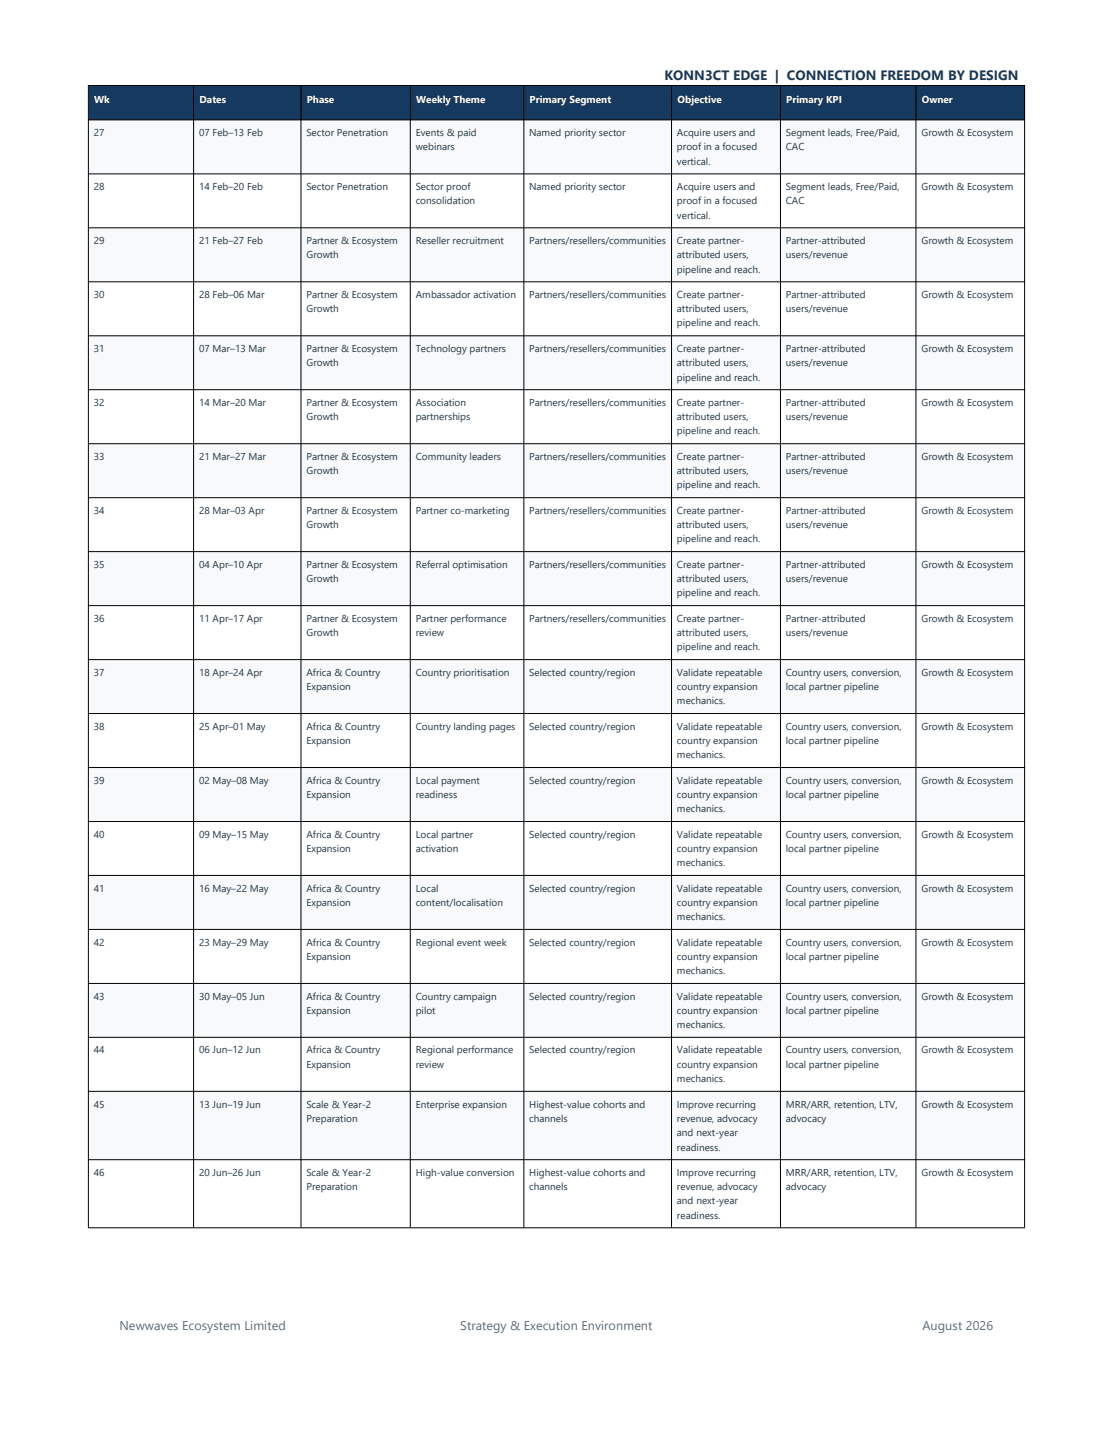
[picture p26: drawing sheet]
<svg xmlns="http://www.w3.org/2000/svg" width="216mm" height="279mm" viewBox="0 0 216 279" stroke-linecap="round" stroke-linejoin="round" font-family="sans-serif">
<defs><g id="words">
<text font-size="2.6" fill="#163a5f" x="128.9" y="15.6">KONN3CT EDGE | CONNECTION FREEDOM BY DESIGN</text>
<g font-size="2.5" fill="#5d6b78">
<text x="23.2" y="258.1">Newwaves Ecosystem Limited</text>
<text x="89.3" y="258.1">Strategy &amp; Execution Environment</text>
<text x="178.9" y="258.1">August 2026</text>
</g>
<g font-size="1.9" fill="#fff">
<text x="18.3" y="19.9">Wk</text>
<text x="38.7" y="19.9">Dates</text>
<text x="59.5" y="19.9">Phase</text>
<text x="80.7" y="19.9">Weekly Theme</text>
<text x="102.7" y="19.9">Primary Segment</text>
<text x="131.4" y="19.9">Objective</text>
<text x="152.5" y="19.9">Primary KPI</text>
<text x="178.8" y="19.9">Owner</text>
</g>
<g font-size="1.9" fill="#243746">
<text x="18.2" y="26.4">27</text>
<text x="38.6" y="26.4">07 Feb–13 Feb</text>
<text x="59.4" y="26.4">Sector Penetration</text>
<text x="80.6" y="26.4">Events &amp; paid</text>
<text x="80.6" y="29.1">webinars</text>
<text x="102.7" y="26.4">Named priority sector</text>
<text x="131.3" y="26.4">Acquire users and</text>
<text x="131.3" y="29.1">proof in a focused</text>
<text x="152.4" y="26.4">Segment leads, Free/Paid,</text>
<text x="152.4" y="29.1">CAC</text>
<text x="178.7" y="26.4">Growth &amp; Ecosystem</text>
<text x="131.3" y="31.9">vertical.</text>
<text x="18.2" y="36.8">28</text>
<text x="38.6" y="36.8">14 Feb–20 Feb</text>
<text x="59.4" y="36.8">Sector Penetration</text>
<text x="80.6" y="36.8">Sector proof</text>
<text x="80.6" y="39.6">consolidation</text>
<text x="102.7" y="36.8">Named priority sector</text>
<text x="131.3" y="36.8">Acquire users and</text>
<text x="131.3" y="39.6">proof in a focused</text>
<text x="152.4" y="36.8">Segment leads, Free/Paid,</text>
<text x="152.4" y="39.6">CAC</text>
<text x="178.7" y="36.8">Growth &amp; Ecosystem</text>
<text x="18.2" y="47.3">29</text>
<text x="38.6" y="47.3">21 Feb–27 Feb</text>
<text x="59.4" y="47.3">Partner &amp; Ecosystem</text>
<text x="80.6" y="47.3">Reseller recruitment</text>
<text x="102.7" y="47.3">Partners/resellers/communities</text>
<text x="131.3" y="42.4">vertical.</text>
<text x="131.3" y="47.3">Create partner-</text>
<text x="152.4" y="47.3">Partner-attributed</text>
<text x="178.7" y="47.3">Growth &amp; Ecosystem</text>
<text x="59.4" y="50.1">Growth</text>
<text x="131.3" y="50.1">attributed users,</text>
<text x="131.3" y="52.9">pipeline and reach.</text>
<text x="152.4" y="50.1">users/revenue</text>
<text x="18.2" y="57.8">30</text>
<text x="38.6" y="57.8">28 Feb–06 Mar</text>
<text x="59.4" y="57.8">Partner &amp; Ecosystem</text>
<text x="80.6" y="57.8">Ambassador activation</text>
<text x="102.7" y="57.8">Partners/resellers/communities</text>
<text x="131.3" y="57.8">Create partner-</text>
<text x="152.4" y="57.8">Partner-attributed</text>
<text x="178.7" y="57.8">Growth &amp; Ecosystem</text>
<text x="59.4" y="60.6">Growth</text>
<text x="131.3" y="60.6">attributed users,</text>
<text x="131.3" y="63.3">pipeline and reach.</text>
<text x="152.4" y="60.6">users/revenue</text>
<text x="18.2" y="68.3">31</text>
<text x="38.6" y="68.3">07 Mar–13 Mar</text>
<text x="59.4" y="68.3">Partner &amp; Ecosystem</text>
<text x="59.4" y="71.1">Growth</text>
<text x="80.6" y="68.3">Technology partners</text>
<text x="102.7" y="68.3">Partners/resellers/communities</text>
<text x="131.3" y="68.3">Create partner-</text>
<text x="131.3" y="71.1">attributed users,</text>
<text x="152.4" y="68.3">Partner-attributed</text>
<text x="152.4" y="71.1">users/revenue</text>
<text x="178.7" y="68.3">Growth &amp; Ecosystem</text>
<text x="131.3" y="73.8">pipeline and reach.</text>
<text x="18.2" y="78.8">32</text>
<text x="38.6" y="78.8">14 Mar–20 Mar</text>
<text x="59.4" y="78.8">Partner &amp; Ecosystem</text>
<text x="59.4" y="81.5">Growth</text>
<text x="80.6" y="78.8">Association</text>
<text x="80.6" y="81.5">partnerships</text>
<text x="102.7" y="78.8">Partners/resellers/communities</text>
<text x="131.3" y="78.8">Create partner-</text>
<text x="131.3" y="81.5">attributed users,</text>
<text x="152.4" y="78.8">Partner-attributed</text>
<text x="152.4" y="81.5">users/revenue</text>
<text x="178.7" y="78.8">Growth &amp; Ecosystem</text>
<text x="18.2" y="89.2">33</text>
<text x="38.6" y="89.2">21 Mar–27 Mar</text>
<text x="59.4" y="89.2">Partner &amp; Ecosystem</text>
<text x="80.6" y="89.2">Community leaders</text>
<text x="102.7" y="89.2">Partners/resellers/communities</text>
<text x="131.3" y="84.3">pipeline and reach.</text>
<text x="131.3" y="89.2">Create partner-</text>
<text x="152.4" y="89.2">Partner-attributed</text>
<text x="178.7" y="89.2">Growth &amp; Ecosystem</text>
<text x="59.4" y="92">Growth</text>
<text x="131.3" y="92">attributed users,</text>
<text x="131.3" y="94.8">pipeline and reach.</text>
<text x="152.4" y="92">users/revenue</text>
<text x="18.2" y="99.7">34</text>
<text x="38.6" y="99.7">28 Mar–03 Apr</text>
<text x="59.4" y="99.7">Partner &amp; Ecosystem</text>
<text x="80.6" y="99.7">Partner co-marketing</text>
<text x="102.7" y="99.7">Partners/resellers/communities</text>
<text x="131.3" y="99.7">Create partner-</text>
<text x="152.4" y="99.7">Partner-attributed</text>
<text x="178.7" y="99.7">Growth &amp; Ecosystem</text>
<text x="59.4" y="102.5">Growth</text>
<text x="131.3" y="102.5">attributed users,</text>
<text x="131.3" y="105.3">pipeline and reach.</text>
<text x="152.4" y="102.5">users/revenue</text>
<text x="18.2" y="110.2">35</text>
<text x="38.6" y="110.2">04 Apr–10 Apr</text>
<text x="59.4" y="110.2">Partner &amp; Ecosystem</text>
<text x="59.4" y="112.9">Growth</text>
<text x="80.6" y="110.2">Referral optimisation</text>
<text x="102.7" y="110.2">Partners/resellers/communities</text>
<text x="131.3" y="110.2">Create partner-</text>
<text x="131.3" y="112.9">attributed users,</text>
<text x="152.4" y="110.2">Partner-attributed</text>
<text x="152.4" y="112.9">users/revenue</text>
<text x="178.7" y="110.2">Growth &amp; Ecosystem</text>
<text x="131.3" y="115.7">pipeline and reach.</text>
<text x="18.2" y="120.6">36</text>
<text x="38.6" y="120.6">11 Apr–17 Apr</text>
<text x="59.4" y="120.6">Partner &amp; Ecosystem</text>
<text x="59.4" y="123.4">Growth</text>
<text x="80.6" y="120.6">Partner performance</text>
<text x="80.6" y="123.4">review</text>
<text x="102.7" y="120.6">Partners/resellers/communities</text>
<text x="131.3" y="120.6">Create partner-</text>
<text x="131.3" y="123.4">attributed users,</text>
<text x="152.4" y="120.6">Partner-attributed</text>
<text x="152.4" y="123.4">users/revenue</text>
<text x="178.7" y="120.6">Growth &amp; Ecosystem</text>
<text x="18.2" y="131.1">37</text>
<text x="38.6" y="131.1">18 Apr–24 Apr</text>
<text x="59.4" y="131.1">Africa &amp; Country</text>
<text x="80.6" y="131.1">Country prioritisation</text>
<text x="102.7" y="131.1">Selected country/region</text>
<text x="131.3" y="126.2">pipeline and reach.</text>
<text x="131.3" y="131.1">Validate repeatable</text>
<text x="152.4" y="131.1">Country users, conversion,</text>
<text x="178.7" y="131.1">Growth &amp; Ecosystem</text>
<text x="59.4" y="133.9">Expansion</text>
<text x="131.3" y="133.9">country expansion</text>
<text x="131.3" y="136.7">mechanics.</text>
<text x="152.4" y="133.9">local partner pipeline</text>
<text x="18.2" y="141.6">38</text>
<text x="38.6" y="141.6">25 Apr–01 May</text>
<text x="59.4" y="141.6">Africa &amp; Country</text>
<text x="80.6" y="141.6">Country landing pages</text>
<text x="102.7" y="141.6">Selected country/region</text>
<text x="131.3" y="141.6">Validate repeatable</text>
<text x="152.4" y="141.6">Country users, conversion,</text>
<text x="178.7" y="141.6">Growth &amp; Ecosystem</text>
<text x="59.4" y="144.4">Expansion</text>
<text x="131.3" y="144.4">country expansion</text>
<text x="131.3" y="147.1">mechanics.</text>
<text x="152.4" y="144.4">local partner pipeline</text>
<text x="18.2" y="152">39</text>
<text x="38.6" y="152">02 May–08 May</text>
<text x="59.4" y="152">Africa &amp; Country</text>
<text x="59.4" y="154.8">Expansion</text>
<text x="80.6" y="152">Local payment</text>
<text x="80.6" y="154.8">readiness</text>
<text x="102.7" y="152">Selected country/region</text>
<text x="131.3" y="152">Validate repeatable</text>
<text x="131.3" y="154.8">country expansion</text>
<text x="152.4" y="152">Country users, conversion,</text>
<text x="152.4" y="154.8">local partner pipeline</text>
<text x="178.7" y="152">Growth &amp; Ecosystem</text>
<text x="131.3" y="157.6">mechanics.</text>
<text x="18.2" y="162.5">40</text>
<text x="38.6" y="162.5">09 May–15 May</text>
<text x="59.4" y="162.5">Africa &amp; Country</text>
<text x="59.4" y="165.3">Expansion</text>
<text x="80.6" y="162.5">Local partner</text>
<text x="80.6" y="165.3">activation</text>
<text x="102.7" y="162.5">Selected country/region</text>
<text x="131.3" y="162.5">Validate repeatable</text>
<text x="131.3" y="165.3">country expansion</text>
<text x="152.4" y="162.5">Country users, conversion,</text>
<text x="152.4" y="165.3">local partner pipeline</text>
<text x="178.7" y="162.5">Growth &amp; Ecosystem</text>
<text x="18.2" y="173">41</text>
<text x="38.6" y="173">16 May–22 May</text>
<text x="59.4" y="173">Africa &amp; Country</text>
<text x="80.6" y="173">Local</text>
<text x="102.7" y="173">Selected country/region</text>
<text x="131.3" y="168.1">mechanics.</text>
<text x="131.3" y="173">Validate repeatable</text>
<text x="152.4" y="173">Country users, conversion,</text>
<text x="178.7" y="173">Growth &amp; Ecosystem</text>
<text x="59.4" y="175.8">Expansion</text>
<text x="80.6" y="175.8">content/localisation</text>
<text x="131.3" y="175.8">country expansion</text>
<text x="131.3" y="178.5">mechanics.</text>
<text x="152.4" y="175.8">local partner pipeline</text>
<text x="18.2" y="183.5">42</text>
<text x="38.6" y="183.5">23 May–29 May</text>
<text x="59.4" y="183.5">Africa &amp; Country</text>
<text x="80.6" y="183.5">Regional event week</text>
<text x="102.7" y="183.5">Selected country/region</text>
<text x="131.3" y="183.5">Validate repeatable</text>
<text x="152.4" y="183.5">Country users, conversion,</text>
<text x="178.7" y="183.5">Growth &amp; Ecosystem</text>
<text x="59.4" y="186.2">Expansion</text>
<text x="131.3" y="186.2">country expansion</text>
<text x="131.3" y="189">mechanics.</text>
<text x="152.4" y="186.2">local partner pipeline</text>
<text x="18.2" y="193.9">43</text>
<text x="38.6" y="193.9">30 May–05 Jun</text>
<text x="59.4" y="193.9">Africa &amp; Country</text>
<text x="59.4" y="196.7">Expansion</text>
<text x="80.6" y="193.9">Country campaign</text>
<text x="80.6" y="196.7">pilot</text>
<text x="102.7" y="193.9">Selected country/region</text>
<text x="131.3" y="193.9">Validate repeatable</text>
<text x="131.3" y="196.7">country expansion</text>
<text x="152.4" y="193.9">Country users, conversion,</text>
<text x="152.4" y="196.7">local partner pipeline</text>
<text x="178.7" y="193.9">Growth &amp; Ecosystem</text>
<text x="131.3" y="199.5">mechanics.</text>
<text x="18.2" y="204.4">44</text>
<text x="38.6" y="204.4">06 Jun–12 Jun</text>
<text x="59.4" y="204.4">Africa &amp; Country</text>
<text x="59.4" y="207.2">Expansion</text>
<text x="80.6" y="204.4">Regional performance</text>
<text x="80.6" y="207.2">review</text>
<text x="102.7" y="204.4">Selected country/region</text>
<text x="131.3" y="204.4">Validate repeatable</text>
<text x="131.3" y="207.2">country expansion</text>
<text x="131.3" y="210">mechanics.</text>
<text x="152.4" y="204.4">Country users, conversion,</text>
<text x="152.4" y="207.2">local partner pipeline</text>
<text x="178.7" y="204.4">Growth &amp; Ecosystem</text>
<text x="18.2" y="214.9">45</text>
<text x="38.6" y="214.9">13 Jun–19 Jun</text>
<text x="59.4" y="214.9">Scale &amp; Year-2</text>
<text x="80.6" y="214.9">Enterprise expansion</text>
<text x="102.7" y="214.9">Highest-value cohorts and</text>
<text x="131.3" y="214.9">Improve recurring</text>
<text x="152.4" y="214.9">MRR/ARR, retention, LTV,</text>
<text x="178.7" y="214.9">Growth &amp; Ecosystem</text>
<text x="59.4" y="217.7">Preparation</text>
<text x="102.7" y="217.7">channels</text>
<text x="131.3" y="217.7">revenue, advocacy</text>
<text x="131.3" y="220.4">and next-year</text>
<text x="152.4" y="217.7">advocacy</text>
<text x="131.3" y="223.2">readiness.</text>
<text x="18.2" y="228.2">46</text>
<text x="38.6" y="228.2">20 Jun–26 Jun</text>
<text x="59.4" y="228.2">Scale &amp; Year-2</text>
<text x="59.4" y="230.9">Preparation</text>
<text x="80.6" y="228.2">High-value conversion</text>
<text x="102.7" y="228.2">Highest-value cohorts and</text>
<text x="102.7" y="230.9">channels</text>
<text x="131.3" y="228.2">Improve recurring</text>
<text x="131.3" y="230.9">revenue, advocacy</text>
<text x="131.3" y="233.7">and next-year</text>
<text x="152.4" y="228.2">MRR/ARR, retention, LTV,</text>
<text x="152.4" y="230.9">advocacy</text>
<text x="178.7" y="228.2">Growth &amp; Ecosystem</text>
<text x="131.3" y="236.5">readiness.</text>
</g>
</g></defs>
<g fill="#163a5f">
<path d="M17.2 16.7h20.3v6.5h-20.3z" fill-rule="evenodd"/>
<path d="M37.6 16.7h20.7v6.5h-20.7z" fill-rule="evenodd"/>
<path d="M58.4 16.7h21.2v6.5h-21.2z" fill-rule="evenodd"/>
<path d="M79.6 16.7h22v6.5h-22z" fill-rule="evenodd"/>
<path d="M101.7 16.7h28.5v6.5h-28.5z" fill-rule="evenodd"/>
<path d="M130.3 16.7h21.1v6.5h-21.1z" fill-rule="evenodd"/>
<path d="M151.4 16.7h26.2v6.5h-26.2z" fill-rule="evenodd"/>
<path d="M177.7 16.7h21v6.5h-21z" fill-rule="evenodd"/>
</g>
<g fill="#f7f9fa">
<path d="M17.2 23.3h20.3v10.4h-20.3z" fill-rule="evenodd"/>
<path d="M37.6 23.3h20.7v10.4h-20.7z" fill-rule="evenodd"/>
<path d="M58.4 23.3h21.2v10.4h-21.2z" fill-rule="evenodd"/>
<path d="M79.6 23.3h22v10.4h-22z" fill-rule="evenodd"/>
<path d="M101.7 23.3h28.5v10.4h-28.5z" fill-rule="evenodd"/>
<path d="M130.3 23.3h21.1v10.4h-21.1z" fill-rule="evenodd"/>
<path d="M151.4 23.3h26.2v10.4h-26.2z" fill-rule="evenodd"/>
<path d="M177.7 23.3h21v10.4h-21z" fill-rule="evenodd"/>
<path d="M17.2 44.3h20.3v10.3h-20.3z" fill-rule="evenodd"/>
<path d="M37.6 44.3h20.7v10.3h-20.7z" fill-rule="evenodd"/>
<path d="M58.4 44.3h21.2v10.3h-21.2z" fill-rule="evenodd"/>
<path d="M79.6 44.3h22v10.3h-22z" fill-rule="evenodd"/>
<path d="M101.7 44.3h28.5v10.3h-28.5z" fill-rule="evenodd"/>
<path d="M130.3 44.3h21.1v10.3h-21.1z" fill-rule="evenodd"/>
<path d="M151.4 44.3h26.2v10.3h-26.2z" fill-rule="evenodd"/>
<path d="M177.7 44.3h21v10.3h-21z" fill-rule="evenodd"/>
<path d="M17.2 65.2h20.3v10.4h-20.3z" fill-rule="evenodd"/>
<path d="M37.6 65.2h20.7v10.4h-20.7z" fill-rule="evenodd"/>
<path d="M58.4 65.2h21.2v10.4h-21.2z" fill-rule="evenodd"/>
<path d="M79.6 65.2h22v10.4h-22z" fill-rule="evenodd"/>
<path d="M101.7 65.2h28.5v10.4h-28.5z" fill-rule="evenodd"/>
<path d="M130.3 65.2h21.1v10.4h-21.1z" fill-rule="evenodd"/>
<path d="M151.4 65.2h26.2v10.4h-26.2z" fill-rule="evenodd"/>
<path d="M177.7 65.2h21v10.4h-21z" fill-rule="evenodd"/>
<path d="M17.2 86.1h20.3v10.4h-20.3z" fill-rule="evenodd"/>
<path d="M37.6 86.1h20.7v10.4h-20.7z" fill-rule="evenodd"/>
<path d="M58.4 86.1h21.2v10.4h-21.2z" fill-rule="evenodd"/>
<path d="M79.6 86.1h22v10.4h-22z" fill-rule="evenodd"/>
<path d="M101.7 86.1h28.5v10.4h-28.5z" fill-rule="evenodd"/>
<path d="M130.3 86.1h21.1v10.4h-21.1z" fill-rule="evenodd"/>
<path d="M151.4 86.1h26.2v10.4h-26.2z" fill-rule="evenodd"/>
<path d="M177.7 86.1h21v10.4h-21z" fill-rule="evenodd"/>
<path d="M17.2 107.1h20.3v10.4h-20.3z" fill-rule="evenodd"/>
<path d="M37.6 107.1h20.7v10.4h-20.7z" fill-rule="evenodd"/>
<path d="M58.4 107.1h21.2v10.4h-21.2z" fill-rule="evenodd"/>
<path d="M79.6 107.1h22v10.4h-22z" fill-rule="evenodd"/>
<path d="M101.7 107.1h28.5v10.4h-28.5z" fill-rule="evenodd"/>
<path d="M130.3 107.1h21.1v10.4h-21.1z" fill-rule="evenodd"/>
<path d="M151.4 107.1h26.2v10.4h-26.2z" fill-rule="evenodd"/>
<path d="M177.7 107.1h21v10.4h-21z" fill-rule="evenodd"/>
<path d="M17.2 128h20.3v10.4h-20.3z" fill-rule="evenodd"/>
<path d="M37.6 128h20.7v10.4h-20.7z" fill-rule="evenodd"/>
<path d="M58.4 128h21.2v10.4h-21.2z" fill-rule="evenodd"/>
<path d="M79.6 128h22v10.4h-22z" fill-rule="evenodd"/>
<path d="M101.7 128h28.5v10.4h-28.5z" fill-rule="evenodd"/>
<path d="M130.3 128h21.1v10.4h-21.1z" fill-rule="evenodd"/>
<path d="M151.4 128h26.2v10.4h-26.2z" fill-rule="evenodd"/>
<path d="M177.7 128h21v10.4h-21z" fill-rule="evenodd"/>
<path d="M17.2 149h20.3v10.3h-20.3z" fill-rule="evenodd"/>
<path d="M37.6 149h20.7v10.3h-20.7z" fill-rule="evenodd"/>
<path d="M58.4 149h21.2v10.3h-21.2z" fill-rule="evenodd"/>
<path d="M79.6 149h22v10.3h-22z" fill-rule="evenodd"/>
<path d="M101.7 149h28.5v10.3h-28.5z" fill-rule="evenodd"/>
<path d="M130.3 149h21.1v10.3h-21.1z" fill-rule="evenodd"/>
<path d="M151.4 149h26.2v10.3h-26.2z" fill-rule="evenodd"/>
<path d="M177.7 149h21v10.3h-21z" fill-rule="evenodd"/>
<path d="M17.2 169.9h20.3v10.4h-20.3z" fill-rule="evenodd"/>
<path d="M37.6 169.9h20.7v10.4h-20.7z" fill-rule="evenodd"/>
<path d="M58.4 169.9h21.2v10.4h-21.2z" fill-rule="evenodd"/>
<path d="M79.6 169.9h22v10.4h-22z" fill-rule="evenodd"/>
<path d="M101.7 169.9h28.5v10.4h-28.5z" fill-rule="evenodd"/>
<path d="M130.3 169.9h21.1v10.4h-21.1z" fill-rule="evenodd"/>
<path d="M151.4 169.9h26.2v10.4h-26.2z" fill-rule="evenodd"/>
<path d="M177.7 169.9h21v10.4h-21z" fill-rule="evenodd"/>
<path d="M17.2 190.9h20.3v10.3h-20.3z" fill-rule="evenodd"/>
<path d="M37.6 190.9h20.7v10.3h-20.7z" fill-rule="evenodd"/>
<path d="M58.4 190.9h21.2v10.3h-21.2z" fill-rule="evenodd"/>
<path d="M79.6 190.9h22v10.3h-22z" fill-rule="evenodd"/>
<path d="M101.7 190.9h28.5v10.3h-28.5z" fill-rule="evenodd"/>
<path d="M130.3 190.9h21.1v10.3h-21.1z" fill-rule="evenodd"/>
<path d="M151.4 190.9h26.2v10.3h-26.2z" fill-rule="evenodd"/>
<path d="M177.7 190.9h21v10.3h-21z" fill-rule="evenodd"/>
<path d="M17.2 211.8h20.3v13.2h-20.3z" fill-rule="evenodd"/>
<path d="M37.6 211.8h20.7v13.2h-20.7z" fill-rule="evenodd"/>
<path d="M58.4 211.8h21.2v13.2h-21.2z" fill-rule="evenodd"/>
<path d="M79.6 211.8h22v13.2h-22z" fill-rule="evenodd"/>
<path d="M101.7 211.8h28.5v13.2h-28.5z" fill-rule="evenodd"/>
<path d="M130.3 211.8h21.1v13.2h-21.1z" fill-rule="evenodd"/>
<path d="M151.4 211.8h26.2v13.2h-26.2z" fill-rule="evenodd"/>
<path d="M177.7 211.8h21v13.2h-21z" fill-rule="evenodd"/>
</g>
<g fill="none" stroke="#000" stroke-width=".19">
<path d="M17.1 16.6h181.7M17.1 16.5v221.6M37.6 16.5v221.6M58.4 16.5v221.6M79.6 16.5v221.6M101.6 16.5v221.6M130.3 16.5v221.6M151.4 16.5v221.6M177.7 16.5v221.6M198.8 16.5v221.6M17.1 23.3h181.7M17.1 33.7h181.7"/>
<path d="M17.1 44.2h181.7M17.1 54.7h181.7M17.1 65.2h181.7M17.1 75.6h181.7M17.1 86.1h181.7M17.1 96.6h181.7M17.1 107h181.7M17.1 117.5h181.7M17.1 128h181.7M17.1 138.4h181.7M17.1 148.9h181.7M17.1 159.4h181.7"/>
<path d="M17.1 169.9h181.7M17.1 180.3h181.7M17.1 190.8h181.7M17.1 201.3h181.7M17.1 211.8h181.7M17.1 225h181.7M17.1 238.2h181.7"/>
</g>
<use href="#words"/>
</svg>
